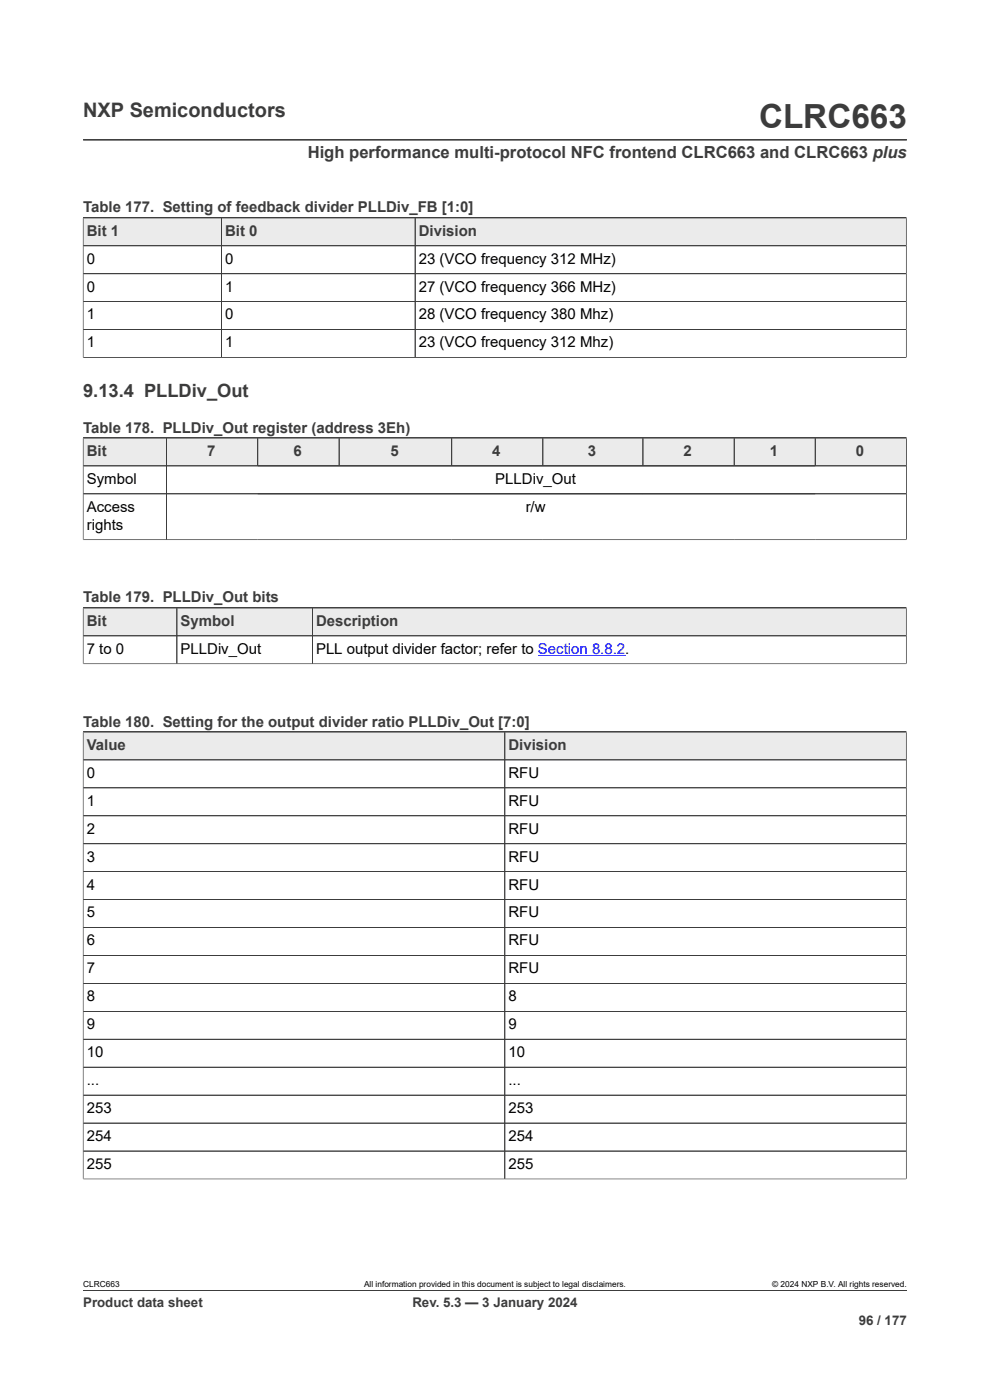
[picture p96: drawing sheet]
<svg xmlns="http://www.w3.org/2000/svg" width="210mm" height="297mm" viewBox="0 0 210 297" stroke-linecap="round" stroke-linejoin="round" font-family="sans-serif">
<defs><g id="words">
<text font-size="7.1" fill="#3c3c3c" x="161" y="27.2">CLRC663</text>
<text font-size="4.2" fill="#3c3c3c" x="17.6" y="24.8">NXP Semiconductors</text>
<text font-size="3.9" fill="#3c3c3c" x="17.6" y="84.2">9.13.4 PLLDiv_Out</text>
<text font-size="3.5" fill="#3c3c3c" x="65.3" y="33.5">High performance multi-protocol NFC frontend CLRC663 and CLRC663 plus</text>
<g font-size="3.2" fill="#3c3c3c">
<text x="17.6" y="45.1">Table 177. Setting of feedback divider PLLDiv_FB [1:0]</text>
<text x="18.4" y="50">Bit 1</text>
<text x="47.7" y="50">Bit 0</text>
<text x="88.8" y="50">Division</text>
<text x="17.6" y="91.8">Table 178. PLLDiv_Out register (address 3Eh)</text>
<text x="18.4" y="96.7">Bit</text>
<text x="43.9" y="96.7">7</text>
<text x="62.2" y="96.7">6</text>
<text x="82.8" y="96.7">5</text>
<text x="104.4" y="96.7">4</text>
<text x="124.7" y="96.7">3</text>
<text x="145" y="96.7">2</text>
<text x="163.3" y="96.7">1</text>
<text x="181.5" y="96.7">0</text>
<text x="17.6" y="127.8">Table 179. PLLDiv_Out bits</text>
<text x="18.4" y="132.8">Bit</text>
<text x="38.3" y="132.8">Symbol</text>
<text x="67" y="132.8">Description</text>
<text x="17.6" y="154.1">Table 180. Setting for the output divider ratio PLLDiv_Out [7:0]</text>
<text x="18.4" y="159.1">Value</text>
<text x="107.9" y="159.1">Division</text>
</g>
<g font-size="3.2">
<text x="18.4" y="55.9">0</text>
<text x="47.7" y="55.9">0</text>
<text x="88.8" y="55.9">23 (VCO frequency 312 MHz)</text>
<text x="18.4" y="61.9">0</text>
<text x="47.7" y="61.9">1</text>
<text x="88.8" y="61.9">27 (VCO frequency 366 MHz)</text>
<text x="18.4" y="67.8">1</text>
<text x="47.7" y="67.8">0</text>
<text x="88.8" y="67.8">28 (VCO frequency 380 Mhz)</text>
<text x="18.4" y="73.7">1</text>
<text x="47.7" y="73.7">1</text>
<text x="88.8" y="73.7">23 (VCO frequency 312 Mhz)</text>
<text x="18.4" y="102.6">Symbol</text>
<text x="105.1" y="102.6">PLLDiv_Out</text>
<text x="18.4" y="108.6">Access</text>
<text x="18.4" y="112.4">rights</text>
<text x="111.5" y="108.6">r/w</text>
<text x="18.4" y="138.7">7 to 0</text>
<text x="38.3" y="138.7">PLLDiv_Out</text>
<text x="67" y="138.7">PLL output divider factor; refer to Section 8.8.2.</text>
<text x="18.4" y="165">0</text>
<text x="107.9" y="165">RFU</text>
<text x="18.4" y="170.9">1</text>
<text x="107.9" y="170.9">RFU</text>
<text x="18.4" y="176.8">2</text>
<text x="107.9" y="176.8">RFU</text>
<text x="18.4" y="182.8">3</text>
<text x="107.9" y="182.8">RFU</text>
<text x="18.4" y="188.7">4</text>
<text x="107.9" y="188.7">RFU</text>
<text x="18.4" y="194.6">5</text>
<text x="107.9" y="194.6">RFU</text>
<text x="18.4" y="200.6">6</text>
<text x="107.9" y="200.6">RFU</text>
<text x="18.4" y="206.5">7</text>
<text x="107.9" y="206.5">RFU</text>
<text x="18.4" y="212.4">8</text>
<text x="107.9" y="212.4">8</text>
<text x="18.4" y="218.3">9</text>
<text x="107.9" y="218.3">9</text>
<text x="18.4" y="224.3">10</text>
<text x="107.9" y="224.3">10</text>
<text x="18.4" y="230.2">...</text>
<text x="107.9" y="230.2">...</text>
<text x="18.4" y="236.1">253</text>
<text x="107.9" y="236.1">253</text>
<text x="18.4" y="242">254</text>
<text x="107.9" y="242">254</text>
<text x="18.4" y="248">255</text>
<text x="107.9" y="248">255</text>
</g>
<g font-size="2.8" fill="#3c3c3c">
<text x="17.6" y="277.3">Product data sheet</text>
<text x="87.5" y="277.3">Rev. 5.3 — 3 January 2024</text>
<text x="182.2" y="281">96 / 177</text>
</g>
<g font-size="1.8">
<text x="17.6" y="273.1">CLRC663</text>
<text x="77.2" y="273.1">All information provided in this document is subject to legal disclaimers.</text>
<text x="163.8" y="273.1">© 2024 NXP B.V. All rights reserved.</text>
</g>
</g></defs>
<path d="M17.6 29.7h174.8M17.6 46.2h174.6" fill="none" stroke="#3c3c3c" stroke-width=".21"/>
<path d="M17.7 46.3h29.2v5.8h-29.2z" fill="#ebebeb"/>
<path d="M17.6 46.2h29.4v5.9h-29.4z" fill="none" stroke="#3c3c3c" stroke-width=".21"/>
<path d="M47 46.3h41v5.8h-41z" fill="#ebebeb"/>
<path d="M47 46.2h41.1v5.9h-41.1z" fill="none" stroke="#3c3c3c" stroke-width=".21"/>
<path d="M88.1 46.3h104.1v5.8h-104.1z" fill="#ebebeb"/>
<path d="M17.6 46.2h174.6v29.7M17.6 52.1h174.6M17.6 58.1h174.6M17.6 46.3v29.6M47 46.3v29.5M88.1 46.2v29.6M17.6 75.8h174.7M17.6 64h174.6M17.6 69.9h174.6M17.6 92.9h174.7" fill="none" stroke="#3c3c3c" stroke-width=".21"/>
<path d="M17.7 93h17.6v5.8h-17.6z" fill="#ebebeb"/>
<path d="M17.6 92.9h17.7v5.9h-17.7z" fill="none" stroke="#3c3c3c" stroke-width=".21"/>
<path d="M35.4 93h19.2v5.8h-19.2z" fill="#ebebeb"/>
<path d="M35.3 92.9h19.4v5.9h-19.4z" fill="none" stroke="#3c3c3c" stroke-width=".21"/>
<path d="M54.7 93h17.2v5.8h-17.2z" fill="#ebebeb"/>
<path d="M54.7 92.9h17.2v5.9h-17.2z" fill="none" stroke="#3c3c3c" stroke-width=".21"/>
<path d="M72 93h23.7v5.8h-23.7z" fill="#ebebeb"/>
<path d="M71.9 92.9h23.9v5.9h-23.9z" fill="none" stroke="#3c3c3c" stroke-width=".21"/>
<path d="M95.9 93h19.2v5.8h-19.2z" fill="#ebebeb"/>
<path d="M95.8 92.9h19.4v5.9h-19.4z" fill="none" stroke="#3c3c3c" stroke-width=".21"/>
<path d="M115.2 93h21.1v5.8h-21.1z" fill="#ebebeb"/>
<path d="M115.2 92.9h21.2v5.9h-21.2z" fill="none" stroke="#3c3c3c" stroke-width=".21"/>
<path d="M136.5 93h19.2v5.8h-19.2z" fill="#ebebeb"/>
<path d="M136.4 92.9h19.3v5.9h-19.3z" fill="none" stroke="#3c3c3c" stroke-width=".21"/>
<path d="M155.8 93h17.1v5.8h-17.1z" fill="#ebebeb"/>
<path d="M155.7 92.9h17.2v5.9h-17.2z" fill="none" stroke="#3c3c3c" stroke-width=".21"/>
<path d="M173 93h19.2v5.8h-19.2z" fill="#ebebeb"/>
<g fill="none" stroke="#3c3c3c" stroke-width=".21">
<path d="M17.6 98.8h174.7M17.6 93v21.6M17.6 92.9h174.7v21.7M35.3 93v21.5M54.7 93v5.8M71.9 93v5.8M95.8 93v5.8M115.2 93v5.8M136.4 93v5.8M155.7 93v5.8M172.9 92.9v5.9M17.6 114.5h174.7"/>
<path d="M17.6 104.8h174.7M17.6 129h174.6"/>
</g>
<path d="M17.7 129h19.8v5.8h-19.8z" fill="#ebebeb"/>
<path d="M17.6 129h19.9v5.9h-19.9z" fill="none" stroke="#3c3c3c" stroke-width=".21"/>
<path d="M37.6 129h28.6v5.8h-28.6z" fill="#ebebeb"/>
<path d="M37.5 129h28.8v5.9h-28.8z" fill="none" stroke="#3c3c3c" stroke-width=".21"/>
<path d="M66.3 129h125.9v5.8h-125.9z" fill="#ebebeb"/>
<path d="M17.6 129h174.6v11.9M17.6 134.9h174.6M17.6 129v11.9M37.5 129v11.8M66.3 129v11.8M17.6 140.8h174.7M17.6 155.3h174.6" fill="none" stroke="#3c3c3c" stroke-width=".21"/>
<path d="M114.1 139h18.5" fill="none" stroke="#00f" stroke-width=".21"/>
<path d="M17.7 155.4h89.3v5.7h-89.3z" fill="#ebebeb"/>
<path d="M17.6 155.3h89.5v5.9h-89.5z" fill="none" stroke="#3c3c3c" stroke-width=".21"/>
<path d="M107.2 155.4h85v5.7h-85z" fill="#ebebeb"/>
<g fill="none" stroke="#3c3c3c" stroke-width=".21">
<path d="M17.6 155.3h174.6v94.9M17.6 155.4v94.8M107.1 155.3v94.8M17.6 161.2h174.6M17.6 167.1h174.6M17.6 173.1h174.6M17.6 179h174.6M17.6 184.9h174.6M17.6 190.8h174.6M17.6 196.8h174.6M17.6 202.7h174.6M17.6 208.6h174.6"/>
<path d="M17.6 214.5h174.6M17.6 220.5h174.6M17.6 226.4h174.6M17.6 232.3h174.6M17.6 238.3h174.6M17.6 250.1h174.7M17.6 244.2h174.6M17.6 273.8h174.8"/>
</g>
<use href="#words"/>
</svg>
